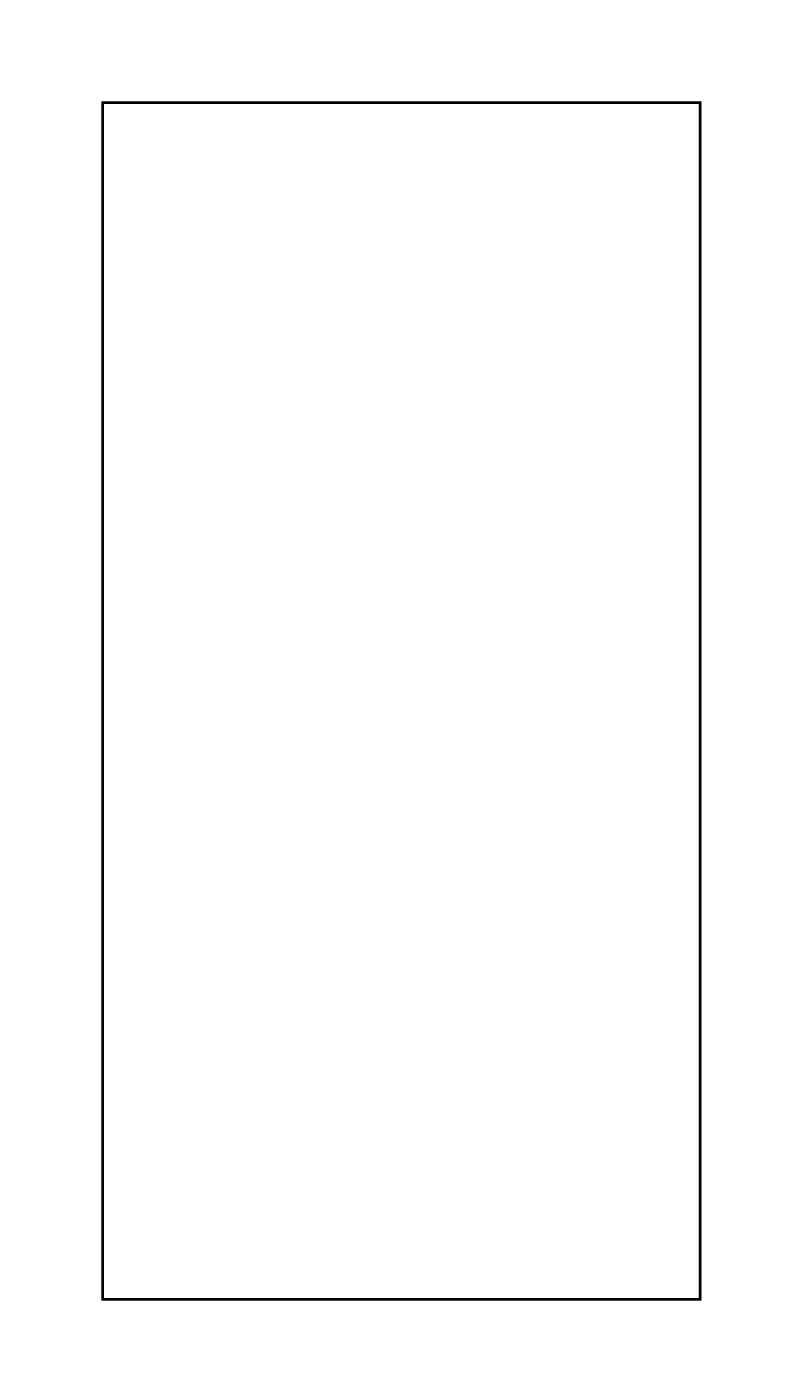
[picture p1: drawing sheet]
<svg xmlns="http://www.w3.org/2000/svg" width="67mm" height="117mm" viewBox="0 0 67 117" stroke-linecap="round" stroke-linejoin="round" font-family="sans-serif">
<path d="M8.6 8.6h49.8v99.8h-49.8z" fill="none" stroke="#000" stroke-width=".2"/>
<path d="M8.6 8.6h49.8v99.8h-49.8z" fill="none" stroke="#000" stroke-width=".08"/>
<circle cx="18" cy="61.1" r=".74" fill="#fff"/>
<circle cx="18" cy="61.1" r=".74" fill="none" stroke="#fff" stroke-width=".76" stroke-linecap="butt"/>
<circle cx="18" cy="58.6" r=".74" fill="#fff"/>
<circle cx="18" cy="58.6" r=".74" fill="none" stroke="#fff" stroke-width=".76" stroke-linecap="butt"/>
<path d="M24.8 55.2h1.6v1.6h-1.6z" fill="#fff"/>
<path d="M24.8 55.2h1.6v1.6h-1.6z" fill="none" stroke="#fff" stroke-width=".76" stroke-linecap="butt"/>
<circle cx="25.6" cy="56" r=".79" fill="#fff"/>
<circle cx="25.6" cy="56" r=".79" fill="none" stroke="#fff" stroke-width=".76" stroke-linecap="butt"/>
<circle cx="25.6" cy="63.6" r=".79" fill="#fff"/>
<circle cx="25.6" cy="63.6" r=".79" fill="none" stroke="#fff" stroke-width=".76" stroke-linecap="butt"/>
<circle cx="40.8" cy="84" r=".7" fill="#fff"/>
<circle cx="40.8" cy="84" r=".7" fill="none" stroke="#fff" stroke-width=".76" stroke-linecap="butt"/>
<circle cx="51" cy="84" r=".7" fill="#fff"/>
<circle cx="51" cy="84" r=".7" fill="none" stroke="#fff" stroke-width=".76" stroke-linecap="butt"/>
<circle cx="40.8" cy="78.9" r=".7" fill="#fff"/>
<circle cx="40.8" cy="78.9" r=".7" fill="none" stroke="#fff" stroke-width=".76" stroke-linecap="butt"/>
<circle cx="51" cy="78.9" r=".7" fill="#fff"/>
<circle cx="51" cy="78.9" r=".7" fill="none" stroke="#fff" stroke-width=".76" stroke-linecap="butt"/>
<circle cx="40.8" cy="73.8" r=".7" fill="#fff"/>
<circle cx="40.8" cy="73.8" r=".7" fill="none" stroke="#fff" stroke-width=".76" stroke-linecap="butt"/>
<circle cx="51" cy="73.8" r=".7" fill="#fff"/>
<circle cx="51" cy="73.8" r=".7" fill="none" stroke="#fff" stroke-width=".76" stroke-linecap="butt"/>
<circle cx="20.5" cy="84" r=".7" fill="#fff"/>
<circle cx="20.5" cy="84" r=".7" fill="none" stroke="#fff" stroke-width=".76" stroke-linecap="butt"/>
<circle cx="30.7" cy="84" r=".7" fill="#fff"/>
<circle cx="30.7" cy="84" r=".7" fill="none" stroke="#fff" stroke-width=".76" stroke-linecap="butt"/>
<circle cx="20.5" cy="78.9" r=".7" fill="#fff"/>
<circle cx="20.5" cy="78.9" r=".7" fill="none" stroke="#fff" stroke-width=".76" stroke-linecap="butt"/>
<circle cx="30.7" cy="78.9" r=".7" fill="#fff"/>
<circle cx="30.7" cy="78.9" r=".7" fill="none" stroke="#fff" stroke-width=".76" stroke-linecap="butt"/>
<circle cx="20.5" cy="73.8" r=".7" fill="#fff"/>
<circle cx="20.5" cy="73.8" r=".7" fill="none" stroke="#fff" stroke-width=".76" stroke-linecap="butt"/>
<circle cx="30.7" cy="73.8" r=".7" fill="#fff"/>
<circle cx="30.7" cy="73.8" r=".7" fill="none" stroke="#fff" stroke-width=".76" stroke-linecap="butt"/>
<circle cx="18" cy="28.1" r=".7" fill="#fff"/>
<circle cx="18" cy="28.1" r=".7" fill="none" stroke="#fff" stroke-width=".76" stroke-linecap="butt"/>
<circle cx="28.1" cy="28.1" r=".7" fill="#fff"/>
<circle cx="28.1" cy="28.1" r=".7" fill="none" stroke="#fff" stroke-width=".76" stroke-linecap="butt"/>
<circle cx="38.3" cy="28.1" r=".7" fill="#fff"/>
<circle cx="38.3" cy="28.1" r=".7" fill="none" stroke="#fff" stroke-width=".76" stroke-linecap="butt"/>
<circle cx="48.4" cy="28.1" r=".7" fill="#fff"/>
<circle cx="48.4" cy="28.1" r=".7" fill="none" stroke="#fff" stroke-width=".76" stroke-linecap="butt"/>
<circle cx="42.4" cy="99.2" r=".57" fill="#fff"/>
<circle cx="42.4" cy="99.2" r=".57" fill="none" stroke="#fff" stroke-width=".76" stroke-linecap="butt"/>
<circle cx="44.4" cy="99.2" r=".57" fill="#fff"/>
<circle cx="44.4" cy="99.2" r=".57" fill="none" stroke="#fff" stroke-width=".76" stroke-linecap="butt"/>
<circle cx="46.4" cy="99.2" r=".57" fill="#fff"/>
<circle cx="46.4" cy="99.2" r=".57" fill="none" stroke="#fff" stroke-width=".76" stroke-linecap="butt"/>
<circle cx="48.4" cy="99.2" r=".57" fill="#fff"/>
<circle cx="48.4" cy="99.2" r=".57" fill="none" stroke="#fff" stroke-width=".76" stroke-linecap="butt"/>
<circle cx="19.6" cy="99.2" r=".57" fill="#fff"/>
<circle cx="19.6" cy="99.2" r=".57" fill="none" stroke="#fff" stroke-width=".76" stroke-linecap="butt"/>
<circle cx="21.6" cy="99.2" r=".57" fill="#fff"/>
<circle cx="21.6" cy="99.2" r=".57" fill="none" stroke="#fff" stroke-width=".76" stroke-linecap="butt"/>
<circle cx="23.6" cy="99.2" r=".57" fill="#fff"/>
<circle cx="23.6" cy="99.2" r=".57" fill="none" stroke="#fff" stroke-width=".76" stroke-linecap="butt"/>
<circle cx="25.6" cy="99.2" r=".57" fill="#fff"/>
<circle cx="25.6" cy="99.2" r=".57" fill="none" stroke="#fff" stroke-width=".76" stroke-linecap="butt"/>
<path d="M17.3 42.6h1.4v1.4h-1.4z" fill="#fff"/>
<path d="M17.3 42.6h1.4v1.4h-1.4z" fill="none" stroke="#fff" stroke-width=".76" stroke-linecap="butt"/>
<circle cx="18" cy="43.3" r=".7" fill="#fff"/>
<circle cx="18" cy="43.3" r=".7" fill="none" stroke="#fff" stroke-width=".76" stroke-linecap="butt"/>
<circle cx="18" cy="35.7" r=".7" fill="#fff"/>
<circle cx="18" cy="35.7" r=".7" fill="none" stroke="#fff" stroke-width=".76" stroke-linecap="butt"/>
<circle cx="20.5" cy="43.3" r=".7" fill="#fff"/>
<circle cx="20.5" cy="43.3" r=".7" fill="none" stroke="#fff" stroke-width=".76" stroke-linecap="butt"/>
<circle cx="20.5" cy="35.7" r=".7" fill="#fff"/>
<circle cx="20.5" cy="35.7" r=".7" fill="none" stroke="#fff" stroke-width=".76" stroke-linecap="butt"/>
<circle cx="23" cy="43.3" r=".7" fill="#fff"/>
<circle cx="23" cy="43.3" r=".7" fill="none" stroke="#fff" stroke-width=".76" stroke-linecap="butt"/>
<circle cx="23" cy="35.7" r=".7" fill="#fff"/>
<circle cx="23" cy="35.7" r=".7" fill="none" stroke="#fff" stroke-width=".76" stroke-linecap="butt"/>
<circle cx="25.6" cy="43.3" r=".7" fill="#fff"/>
<circle cx="25.6" cy="43.3" r=".7" fill="none" stroke="#fff" stroke-width=".76" stroke-linecap="butt"/>
<circle cx="25.6" cy="35.7" r=".7" fill="#fff"/>
<circle cx="25.6" cy="35.7" r=".7" fill="none" stroke="#fff" stroke-width=".76" stroke-linecap="butt"/>
<circle cx="28.1" cy="43.3" r=".7" fill="#fff"/>
<circle cx="28.1" cy="43.3" r=".7" fill="none" stroke="#fff" stroke-width=".76" stroke-linecap="butt"/>
<circle cx="28.1" cy="35.7" r=".7" fill="#fff"/>
<circle cx="28.1" cy="35.7" r=".7" fill="none" stroke="#fff" stroke-width=".76" stroke-linecap="butt"/>
<circle cx="30.7" cy="43.3" r=".7" fill="#fff"/>
<circle cx="30.7" cy="43.3" r=".7" fill="none" stroke="#fff" stroke-width=".76" stroke-linecap="butt"/>
<circle cx="30.7" cy="35.7" r=".7" fill="#fff"/>
<circle cx="30.7" cy="35.7" r=".7" fill="none" stroke="#fff" stroke-width=".76" stroke-linecap="butt"/>
<circle cx="33.2" cy="43.3" r=".7" fill="#fff"/>
<circle cx="33.2" cy="43.3" r=".7" fill="none" stroke="#fff" stroke-width=".76" stroke-linecap="butt"/>
<circle cx="33.2" cy="35.7" r=".7" fill="#fff"/>
<circle cx="33.2" cy="35.7" r=".7" fill="none" stroke="#fff" stroke-width=".76" stroke-linecap="butt"/>
<circle cx="35.7" cy="43.3" r=".7" fill="#fff"/>
<circle cx="35.7" cy="43.3" r=".7" fill="none" stroke="#fff" stroke-width=".76" stroke-linecap="butt"/>
<circle cx="35.7" cy="35.7" r=".7" fill="#fff"/>
<circle cx="35.7" cy="35.7" r=".7" fill="none" stroke="#fff" stroke-width=".76" stroke-linecap="butt"/>
<circle cx="38.3" cy="43.3" r=".7" fill="#fff"/>
<circle cx="38.3" cy="43.3" r=".7" fill="none" stroke="#fff" stroke-width=".76" stroke-linecap="butt"/>
<circle cx="38.3" cy="35.7" r=".7" fill="#fff"/>
<circle cx="38.3" cy="35.7" r=".7" fill="none" stroke="#fff" stroke-width=".76" stroke-linecap="butt"/>
<circle cx="40.8" cy="43.3" r=".7" fill="#fff"/>
<circle cx="40.8" cy="43.3" r=".7" fill="none" stroke="#fff" stroke-width=".76" stroke-linecap="butt"/>
<circle cx="40.8" cy="35.7" r=".7" fill="#fff"/>
<circle cx="40.8" cy="35.7" r=".7" fill="none" stroke="#fff" stroke-width=".76" stroke-linecap="butt"/>
<circle cx="43.4" cy="43.3" r=".7" fill="#fff"/>
<circle cx="43.4" cy="43.3" r=".7" fill="none" stroke="#fff" stroke-width=".76" stroke-linecap="butt"/>
<circle cx="43.4" cy="35.7" r=".7" fill="#fff"/>
<circle cx="43.4" cy="35.7" r=".7" fill="none" stroke="#fff" stroke-width=".76" stroke-linecap="butt"/>
<circle cx="45.9" cy="43.3" r=".7" fill="#fff"/>
<circle cx="45.9" cy="43.3" r=".7" fill="none" stroke="#fff" stroke-width=".76" stroke-linecap="butt"/>
<circle cx="45.9" cy="35.7" r=".7" fill="#fff"/>
<circle cx="45.9" cy="35.7" r=".7" fill="none" stroke="#fff" stroke-width=".76" stroke-linecap="butt"/>
<circle cx="48.4" cy="43.3" r=".7" fill="#fff"/>
<circle cx="48.4" cy="43.3" r=".7" fill="none" stroke="#fff" stroke-width=".76" stroke-linecap="butt"/>
<circle cx="48.4" cy="35.7" r=".7" fill="#fff"/>
<circle cx="48.4" cy="35.7" r=".7" fill="none" stroke="#fff" stroke-width=".76" stroke-linecap="butt"/>
<circle cx="51" cy="43.3" r=".7" fill="#fff"/>
<circle cx="51" cy="43.3" r=".7" fill="none" stroke="#fff" stroke-width=".76" stroke-linecap="butt"/>
<circle cx="51" cy="35.7" r=".7" fill="#fff"/>
<circle cx="51" cy="35.7" r=".7" fill="none" stroke="#fff" stroke-width=".76" stroke-linecap="butt"/>
<circle cx="35.7" cy="50.9" r=".59" fill="#fff"/>
<circle cx="35.7" cy="50.9" r=".59" fill="none" stroke="#fff" stroke-width=".73" stroke-linecap="butt"/>
<circle cx="33.2" cy="50.9" r=".59" fill="#fff"/>
<circle cx="33.2" cy="50.9" r=".59" fill="none" stroke="#fff" stroke-width=".73" stroke-linecap="butt"/>
<circle cx="43.4" cy="50.9" r=".59" fill="#fff"/>
<circle cx="43.4" cy="50.9" r=".59" fill="none" stroke="#fff" stroke-width=".73" stroke-linecap="butt"/>
<circle cx="40.8" cy="50.9" r=".59" fill="#fff"/>
<circle cx="40.8" cy="50.9" r=".59" fill="none" stroke="#fff" stroke-width=".73" stroke-linecap="butt"/>
<circle cx="38.3" cy="23" r=".7" fill="#fff"/>
<circle cx="38.3" cy="23" r=".7" fill="none" stroke="#fff" stroke-width=".76" stroke-linecap="butt"/>
<circle cx="48.4" cy="23" r=".7" fill="#fff"/>
<circle cx="48.4" cy="23" r=".7" fill="none" stroke="#fff" stroke-width=".76" stroke-linecap="butt"/>
<circle cx="18" cy="17.9" r=".7" fill="#fff"/>
<circle cx="18" cy="17.9" r=".7" fill="none" stroke="#fff" stroke-width=".76" stroke-linecap="butt"/>
<circle cx="28.1" cy="17.9" r=".7" fill="#fff"/>
<circle cx="28.1" cy="17.9" r=".7" fill="none" stroke="#fff" stroke-width=".76" stroke-linecap="butt"/>
<circle cx="38.3" cy="17.9" r=".7" fill="#fff"/>
<circle cx="38.3" cy="17.9" r=".7" fill="none" stroke="#fff" stroke-width=".76" stroke-linecap="butt"/>
<circle cx="48.4" cy="17.9" r=".7" fill="#fff"/>
<circle cx="48.4" cy="17.9" r=".7" fill="none" stroke="#fff" stroke-width=".76" stroke-linecap="butt"/>
<circle cx="18" cy="23" r=".7" fill="#fff"/>
<circle cx="18" cy="23" r=".7" fill="none" stroke="#fff" stroke-width=".76" stroke-linecap="butt"/>
<circle cx="28.1" cy="23" r=".7" fill="#fff"/>
<circle cx="28.1" cy="23" r=".7" fill="none" stroke="#fff" stroke-width=".76" stroke-linecap="butt"/>
<circle cx="31" cy="59.1" r=".35" fill="#fff"/>
<circle cx="31" cy="59.1" r=".35" fill="none" stroke="#fff" stroke-width=".55"/>
<circle cx="42" cy="39.6" r=".35" fill="#fff"/>
<circle cx="42" cy="39.6" r=".35" fill="none" stroke="#fff" stroke-width=".55"/>
<circle cx="44.4" cy="29.8" r=".35" fill="#fff"/>
<circle cx="44.4" cy="29.8" r=".35" fill="none" stroke="#fff" stroke-width=".55"/>
<circle cx="34.7" cy="21.3" r=".35" fill="#fff"/>
<circle cx="34.7" cy="21.3" r=".35" fill="none" stroke="#fff" stroke-width=".55"/>
<circle cx="23.7" cy="49.3" r=".35" fill="#fff"/>
<circle cx="23.7" cy="49.3" r=".35" fill="none" stroke="#fff" stroke-width=".55"/>
</svg>
